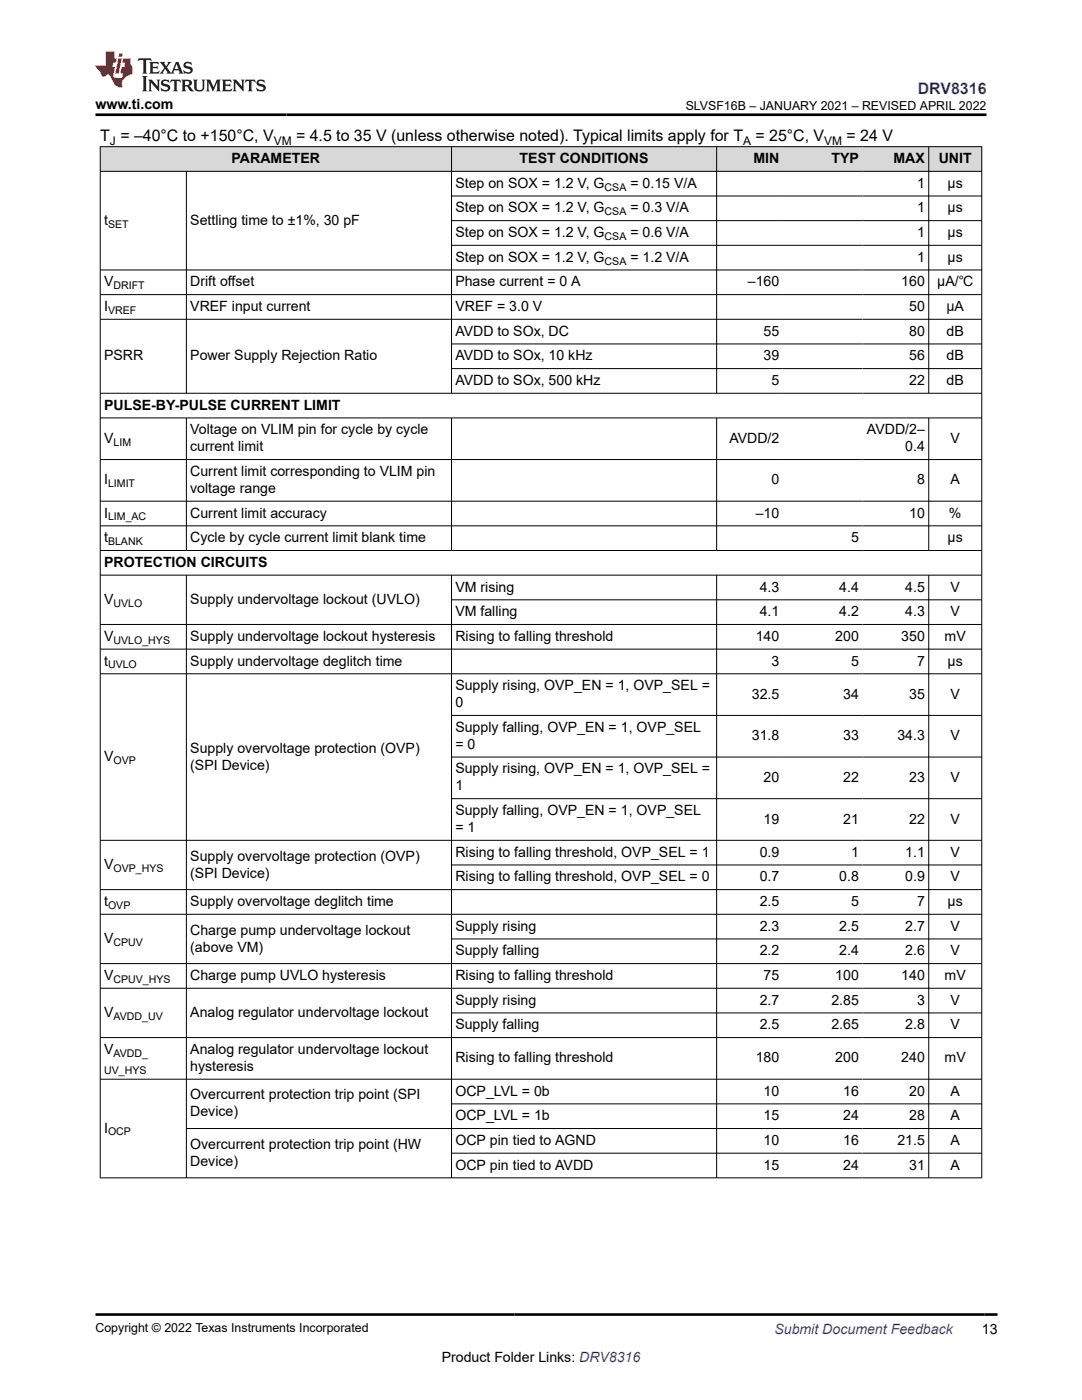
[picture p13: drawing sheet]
<svg xmlns="http://www.w3.org/2000/svg" width="216mm" height="279mm" viewBox="0 0 216 279" stroke-linecap="round" stroke-linejoin="round" font-family="sans-serif">
<defs><g id="words">
<text font-size="3.2" fill="#00f" x="183.1" y="18.7">DRV8316</text>
<g font-size="3.2">
<text x="20" y="28.2">T = –40°C to +150°C, V</text>
<text x="59.1" y="28.2">= 4.5 to 35 V (unless otherwise noted). Typical limits apply for T</text>
<text x="150.7" y="28.2">= 25°C, V</text>
<text x="168.9" y="28.2">= 24 V</text>
</g>
<g font-size="2.8">
<text x="19" y="21.8">www.ti.com</text>
<text x="46.2" y="32.5">PARAMETER</text>
<text x="103.7" y="32.5">TEST CONDITIONS</text>
<text x="150.3" y="32.5">MIN</text>
<text x="165.9" y="32.5">TYP</text>
<text x="178.3" y="32.5">MAX</text>
<text x="187.3" y="32.5">UNIT</text>
<text x="90.9" y="37.5">Step on SOX = 1.2 V, G</text>
<text x="125.8" y="37.5">= 0.15 V/A</text>
<text x="183" y="37.5">1</text>
<text x="189.1" y="37.5">μs</text>
<text x="20.8" y="44.8">t</text>
<text x="38" y="44.8">Settling time to ±1%, 30 pF</text>
<text x="90.9" y="42.4">Step on SOX = 1.2 V, G</text>
<text x="90.9" y="47.3">Step on SOX = 1.2 V, G</text>
<text x="125.8" y="42.4">= 0.3 V/A</text>
<text x="125.8" y="47.3">= 0.6 V/A</text>
<text x="183" y="42.4">1</text>
<text x="183" y="47.3">1</text>
<text x="189.1" y="42.4">μs</text>
<text x="189.1" y="47.3">μs</text>
<text x="90.9" y="52.2">Step on SOX = 1.2 V, G</text>
<text x="125.8" y="52.2">= 1.2 V/A</text>
<text x="183" y="52.2">1</text>
<text x="189.1" y="52.2">μs</text>
<text x="20.8" y="57.2">V</text>
<text x="38" y="57.2">Drift offset</text>
<text x="90.9" y="57.2">Phase current = 0 A</text>
<text x="149.2" y="57.2">–160</text>
<text x="179.8" y="57.2">160</text>
<text x="187" y="57.2">µA/℃</text>
<text x="20.8" y="62.1">I</text>
<text x="38" y="62.1">VREF input current</text>
<text x="90.9" y="62.1">VREF = 3.0 V</text>
<text x="181.4" y="62.1">50</text>
<text x="188.9" y="62.1">µA</text>
<text x="20.8" y="71.9">PSRR</text>
<text x="38" y="71.9">Power Supply Rejection Ratio</text>
<text x="90.9" y="67">AVDD to SOx, DC</text>
<text x="90.9" y="71.9">AVDD to SOx, 10 kHz</text>
<text x="152.4" y="67">55</text>
<text x="152.4" y="71.9">39</text>
<text x="181.4" y="67">80</text>
<text x="181.4" y="71.9">56</text>
<text x="188.9" y="67">dB</text>
<text x="188.9" y="71.9">dB</text>
<text x="90.9" y="76.8">AVDD to SOx, 500 kHz</text>
<text x="153.9" y="76.8">5</text>
<text x="181.4" y="76.8">22</text>
<text x="188.9" y="76.8">dB</text>
<text x="20.8" y="81.8">PULSE-BY-PULSE CURRENT LIMIT</text>
<text x="20.8" y="88.4">V</text>
<text x="38" y="86.7">Voltage on VLIM pin for cycle by cycle</text>
<text x="145.5" y="88.4">AVDD/2</text>
<text x="173" y="86.7">AVDD/2–</text>
<text x="189.7" y="88.4">V</text>
<text x="38" y="90.1">current limit</text>
<text x="38" y="95">Current limit corresponding to VLIM pin</text>
<text x="180.6" y="90.1">0.4</text>
<text x="20.8" y="96.7">I</text>
<text x="38" y="98.4">voltage range</text>
<text x="153.9" y="96.7">0</text>
<text x="183" y="96.7">8</text>
<text x="189.7" y="96.7">A</text>
<text x="20.8" y="103.3">I</text>
<text x="38" y="103.3">Current limit accuracy</text>
<text x="150.8" y="103.3">–10</text>
<text x="181.4" y="103.3">10</text>
<text x="189.4" y="103.3">%</text>
<text x="20.8" y="108.2">t</text>
<text x="20.8" y="113.1">PROTECTION CIRCUITS</text>
<text x="38" y="108.2">Cycle by cycle current limit blank time</text>
<text x="169.8" y="108.2">5</text>
<text x="189.1" y="108.2">µs</text>
<text x="90.9" y="118.1">VM rising</text>
<text x="151.6" y="118.1">4.3</text>
<text x="167.5" y="118.1">4.4</text>
<text x="180.6" y="118.1">4.5</text>
<text x="189.7" y="118.1">V</text>
<text x="20.8" y="120.5">V</text>
<text x="38" y="120.5">Supply undervoltage lockout (UVLO)</text>
<text x="90.9" y="123">VM falling</text>
<text x="151.6" y="123">4.1</text>
<text x="167.5" y="123">4.2</text>
<text x="180.6" y="123">4.3</text>
<text x="189.7" y="123">V</text>
<text x="20.8" y="127.9">V</text>
<text x="38" y="127.9">Supply undervoltage lockout hysteresis</text>
<text x="90.9" y="127.9">Rising to falling threshold</text>
<text x="150.8" y="127.9">140</text>
<text x="166.7" y="127.9">200</text>
<text x="179.8" y="127.9">350</text>
<text x="188.5" y="127.9">mV</text>
<text x="20.8" y="132.8">t</text>
<text x="38" y="132.8">Supply undervoltage deglitch time</text>
<text x="90.9" y="137.7">Supply rising, OVP_EN = 1, OVP_SEL =</text>
<text x="153.9" y="132.8">3</text>
<text x="169.8" y="132.8">5</text>
<text x="183" y="132.8">7</text>
<text x="189.1" y="132.8">µs</text>
<text x="90.9" y="141.1">0</text>
<text x="150" y="139.4">32.5</text>
<text x="168.2" y="139.4">34</text>
<text x="181.4" y="139.4">35</text>
<text x="189.7" y="139.4">V</text>
<text x="90.9" y="146.1">Supply falling, OVP_EN = 1, OVP_SEL</text>
<text x="90.9" y="149.4">= 0</text>
<text x="150" y="147.7">31.8</text>
<text x="168.2" y="147.7">33</text>
<text x="179.1" y="147.7">34.3</text>
<text x="189.7" y="147.7">V</text>
<text x="20.8" y="151.9">V</text>
<text x="38" y="150.2">Supply overvoltage protection (OVP)</text>
<text x="38" y="153.6">(SPI Device)</text>
<text x="90.9" y="154.4">Supply rising, OVP_EN = 1, OVP_SEL =</text>
<text x="90.9" y="157.7">1</text>
<text x="152.4" y="156.1">20</text>
<text x="168.2" y="156.1">22</text>
<text x="181.4" y="156.1">23</text>
<text x="189.7" y="156.1">V</text>
<text x="90.9" y="162.7">Supply falling, OVP_EN = 1, OVP_SEL</text>
<text x="90.9" y="166.1">= 1</text>
<text x="152.4" y="164.4">19</text>
<text x="168.2" y="164.4">21</text>
<text x="181.4" y="164.4">22</text>
<text x="189.7" y="164.4">V</text>
<text x="20.8" y="173.4">V</text>
<text x="38" y="171.7">Supply overvoltage protection (OVP)</text>
<text x="90.9" y="171">Rising to falling threshold, OVP_SEL = 1</text>
<text x="151.6" y="171">0.9</text>
<text x="169.8" y="171">1</text>
<text x="180.6" y="171">1.1</text>
<text x="189.7" y="171">V</text>
<text x="38" y="175.1">(SPI Device)</text>
<text x="90.9" y="175.9">Rising to falling threshold, OVP_SEL = 0</text>
<text x="151.6" y="175.9">0.7</text>
<text x="167.5" y="175.9">0.8</text>
<text x="180.6" y="175.9">0.9</text>
<text x="189.7" y="175.9">V</text>
<text x="20.8" y="180.8">t</text>
<text x="38" y="180.8">Supply overvoltage deglitch time</text>
<text x="90.9" y="185.7">Supply rising</text>
<text x="151.6" y="180.8">2.5</text>
<text x="151.6" y="185.7">2.3</text>
<text x="167.5" y="185.7">2.5</text>
<text x="169.8" y="180.8">5</text>
<text x="180.6" y="185.7">2.7</text>
<text x="183" y="180.8">7</text>
<text x="189.1" y="180.8">µs</text>
<text x="189.7" y="185.7">V</text>
<text x="20.8" y="188.2">V</text>
<text x="38" y="186.5">Charge pump undervoltage lockout</text>
<text x="38" y="189.9">(above VM)</text>
<text x="90.9" y="190.7">Supply falling</text>
<text x="151.6" y="190.7">2.2</text>
<text x="167.5" y="190.7">2.4</text>
<text x="180.6" y="190.7">2.6</text>
<text x="189.7" y="190.7">V</text>
<text x="20.8" y="195.6">V</text>
<text x="38" y="195.6">Charge pump UVLO hysteresis</text>
<text x="90.9" y="195.6">Rising to falling threshold</text>
<text x="152.4" y="195.6">75</text>
<text x="166.7" y="195.6">100</text>
<text x="179.8" y="195.6">140</text>
<text x="188.5" y="195.6">mV</text>
<text x="20.8" y="203">V</text>
<text x="38" y="203">Analog regulator undervoltage lockout</text>
<text x="90.9" y="200.5">Supply rising</text>
<text x="151.6" y="200.5">2.7</text>
<text x="165.9" y="200.5">2.85</text>
<text x="183" y="200.5">3</text>
<text x="189.7" y="200.5">V</text>
<text x="90.9" y="205.4">Supply falling</text>
<text x="151.6" y="205.4">2.5</text>
<text x="165.9" y="205.4">2.65</text>
<text x="180.6" y="205.4">2.8</text>
<text x="189.7" y="205.4">V</text>
<text x="20.8" y="210.3">V</text>
<text x="38" y="210.3">Analog regulator undervoltage lockout</text>
<text x="38" y="213.7">hysteresis</text>
<text x="90.9" y="212">Rising to falling threshold</text>
<text x="150.8" y="212">180</text>
<text x="166.7" y="212">200</text>
<text x="179.8" y="212">240</text>
<text x="188.5" y="212">mV</text>
<text x="38" y="219.4">Overcurrent protection trip point (SPI</text>
<text x="90.9" y="218.7">OCP_LVL = 0b</text>
<text x="152.4" y="218.7">10</text>
<text x="168.2" y="218.7">16</text>
<text x="181.4" y="218.7">20</text>
<text x="189.7" y="218.7">A</text>
<text x="20.8" y="226">I</text>
<text x="38" y="222.8">Device)</text>
<text x="90.9" y="223.6">OCP_LVL = 1b</text>
<text x="152.4" y="223.6">15</text>
<text x="168.2" y="223.6">24</text>
<text x="181.4" y="223.6">28</text>
<text x="189.7" y="223.6">A</text>
<text x="38" y="229.3">Overcurrent protection trip point (HW</text>
<text x="38" y="232.6">Device)</text>
<text x="90.9" y="228.5">OCP pin tied to AGND</text>
<text x="90.9" y="233.4">OCP pin tied to AVDD</text>
<text x="152.4" y="228.5">10</text>
<text x="152.4" y="233.4">15</text>
<text x="168.2" y="228.5">16</text>
<text x="168.2" y="233.4">24</text>
<text x="179.1" y="228.5">21.5</text>
<text x="181.4" y="233.4">31</text>
<text x="189.7" y="228.5">A</text>
<text x="189.7" y="233.4">A</text>
<text x="195.9" y="266.1">13</text>
<text x="88.1" y="271.7">Product Folder Links: DRV8316</text>
</g>
<text font-size="2.8" fill="#00f" x="154.5" y="266.2">Submit Document Feedback</text>
<g font-size="2.5">
<text x="136.8" y="21.9">SLVSF16B – JANUARY 2021 – REVISED APRIL 2022</text>
<text x="19" y="265.9">Copyright © 2022 Texas Instruments Incorporated</text>
</g>
<g font-size="2.4">
<text x="21.9" y="28.9">J</text>
<text x="54.6" y="28.9">VM</text>
<text x="148.3" y="28.9">A</text>
<text x="164.5" y="28.9">VM</text>
</g>
<g font-size="2.1">
<text x="120.6" y="38">CSA</text>
<text x="21.6" y="45.4">SET</text>
<text x="120.6" y="43">CSA</text>
<text x="120.6" y="47.9">CSA</text>
<text x="120.6" y="52.8">CSA</text>
<text x="22.6" y="57.7">DRIFT</text>
<text x="21.6" y="62.6">VREF</text>
<text x="22.6" y="88.9">LIM</text>
<text x="21.6" y="97.2">LIMIT</text>
<text x="21.6" y="103.9">LIM_AC</text>
<text x="21.6" y="108.8">BLANK</text>
<text x="22.6" y="121.1">UVLO</text>
<text x="22.6" y="128.5">UVLO_HYS</text>
<text x="21.6" y="133.4">UVLO</text>
<text x="22.6" y="152.5">OVP</text>
<text x="22.6" y="174">OVP_HYS</text>
<text x="21.6" y="181.4">OVP</text>
<text x="22.6" y="188.8">CPUV</text>
<text x="22.6" y="196.1">CPUV_HYS</text>
<text x="22.6" y="203.5">AVDD_UV</text>
<text x="20.8" y="214.3">UV_HYS</text>
<text x="22.6" y="210.9">AVDD_</text>
<text x="21.6" y="226.6">OCP</text>
</g>
</g></defs>
<g fill="#d8d8d8">
<path d="M20 29.3h175.9v4.9h-175.9z" fill-rule="evenodd"/>
<path d="M20.1 29.3h69.9v4.8h-69.9z" fill-rule="evenodd"/>
<path d="M90.2 29.3h52.7v4.8h-52.7z" fill-rule="evenodd"/>
<path d="M143.1 29.3h13.1v4.8h-13.1z" fill-rule="evenodd"/>
<path d="M156.2 29.3h15.9v4.8h-15.9z" fill-rule="evenodd"/>
<path d="M172.1 29.3h13.2v4.8h-13.2z" fill-rule="evenodd"/>
<path d="M185.4 29.3h10.4v4.8h-10.4z" fill-rule="evenodd"/>
</g>
<g fill="none" stroke="#000" stroke-width=".2">
<path d="M19.9 29.3h176.1M19.9 34.2h176.1M20 29.2v205.9M37.2 34.2v44.3M90.1 29.2v49.3M90.1 39.1h105.9M143 29.2v49.3M185.3 29.2v49.3M195.9 29.2v205.9M19.9 53.9h176.1M19.9 58.8h176.1M90.1 44h105.9"/>
<path d="M90.1 49h105.9M19.9 63.7h176.1M19.9 78.5h176.1M90.1 68.6h105.9M90.1 73.6h105.9M19.9 83.4h176.1M19.9 91.7h176.1M37.2 83.4v26.5M90.1 83.4v26.5M143 83.4v26.5M185.3 83.4v26.5M19.9 100h176.1"/>
<path d="M19.9 104.9h176.1M19.9 109.9h176.1M19.9 114.8h176.1M37.2 114.8v120.3M90.1 114.8v120.3M90.1 119.7h105.9M143 114.8v120.3M185.3 114.8v120.3M19.9 124.6h176.1M19.9 129.5h176.1M19.9 134.5h176.1M90.1 142.8h105.9"/>
<path d="M90.1 151.1h105.9M90.1 159.4h105.9M19.9 167.7h176.1M19.9 177.5h176.1M90.1 172.6h105.9M19.9 182.5h176.1M19.9 197.2h176.1M90.1 187.4h105.9M196 192.3h-176.1M19.9 215.4h176.1M90.1 202.2h105.9M196 207.1h-176.1"/>
<path d="M90.1 220.3h105.9M90.1 230.1h105.9M196 235.1h-176.1M196 225.2h-158.8"/>
</g>
<path d="M27.7 11.6l-.2 .6 .5-.2h.6v.1v2.2l-.2 .4h1l-.2-.4v-2.2v-.1h.5l.5 .2-.1-.6zM29.8 12.4l.2 .3v1.6l-.2 .4h1.9l.1-.6a1.08 1.08 0 0 1-1.3 .2v-.7h.6l.4 .2v-.7l-.4 .2h-.6v-.5l.2-.2a1 1 0 0 1 1 .3l-.1-.5zM31.8 12.4l1 1.1-1 1.2h.9l-.2-.2 .4-.8 .5 .8-.2 .2h1.6l-.2-.2 .1-.5h1l.1 .5-.1 .2h.9l-.2-.4-.8-1.9h-.5l-1 2.1-.8-1.1 .9-1h-.8l.2 .2-.5 .6-.3-.6 .1-.2zM35.2 12.8l.4 1h-.8zM36.8 12.5a.65 .65 0 0 0-.2 .7 .65 .65 0 0 0 .6 .5l.7 .1 .1 .3a.79 .79 0 0 1-.7 .4 .79 .79 0 0 1-.7-.5l.1 .7 .2-.1a.93 .93 0 0 0 1.1 0 .93 .93 0 0 0 .4-.9 1.46 1.46 0 0 0-1.2-.6l-.1-.3a1.09 1.09 0 0 1 1.2 .2l-.2-.6-.1 .1-.6-.2zM28.4 15.2l.2 .4v2.2l-.2 .4h1l-.2-.4v-2.2l.2-.4zM29.6 15.9l.2 .4v1.5l-.2 .4h.8l-.3-.4v-1.3l1.7 1.8v-2l.2-.4h-.8l.2 .2 .1 1.1-1.2-1.3zM32.3 16a.65 .65 0 0 0-.2 .8 .65 .65 0 0 0 .7 .4l.6 .2 .1 .2a.79 .79 0 0 1-.7 .4 .79 .79 0 0 1-.7-.5l.1 .7 .2-.1a.93 .93 0 0 0 1.1 .1 .93 .93 0 0 0 .4-1 1.46 1.46 0 0 0-1.2-.5l-.1-.4a1.09 1.09 0 0 1 1.2 .2l-.2-.6-.1 .1-.6-.1zM34.1 15.9l-.1 .6a.63 .63 0 0 1 .7-.3l.1 1.6-.3 .4h1l-.2-.4v-1.6a.66 .66 0 0 1 .8 .3l-.1-.6zM36.2 15.9l.2 .4v1.5l-.2 .4h.9l-.2-.2v-.7h.5l.1 .2a.79 .79 0 0 0 1.2 .6l-1-.9a.61 .61 0 0 0 .6-.6 .61 .61 0 0 0-.5-.7zM36.9 16.2h.2a.47 .47 0 0 1 .5 .1 .47 .47 0 0 1 .1 .5l-.2 .1-.6 .1zM38.5 15.9l.2 .2a2.27 2.27 0 0 0 .4 2 1.04 1.04 0 0 0 1.7-.7v-1.3l.2-.2h-.8l.2 .4v1.1a.6 .6 0 0 1-.6 .6 .6 .6 0 0 1-.6-.6v-1.1l.3-.4zM41.1 15.9l.2 .4v1.5l-.2 .4h.7l-.2-.4v-1.4l.9 1.9 .8-1.9v1.4l-.2 .4h1l-.3-.4v-1.5l.3-.4h-.8l-.7 1.5-.7-1.5zM44.3 15.9l.2 .4v1.5l-.2 .4h1.9l.1-.6a1.09 1.09 0 0 1-1.3 .2v-.7h.6l.4 .2v-.6l-.4 .2h-.6v-.6l.2-.1a1.01 1.01 0 0 1 1 .3l-.1-.6zM46.4 15.9l.3 .4v1.5l-.3 .4h.8l-.2-.4v-1.3l1.6 1.8v-2l.2-.4h-.7l.2 .2v1.1l-1.2-1.3zM49 15.9l-.1 .6a.63 .63 0 0 1 .8-.3v1.6l-.3 .4h1l-.2-.4v-1.6a.66 .66 0 0 1 .8 .3l-.1-.6zM51.4 16a.65 .65 0 0 0-.2 .8 .65 .65 0 0 0 .6 .4l.6 .2 .2 .2a.79 .79 0 0 1-.8 .4 .79 .79 0 0 1-.6-.5l.1 .7 .2-.1a.93 .93 0 0 0 1 .1 .93 .93 0 0 0 .5-1 1.46 1.46 0 0 0-1.3-.5l-.1-.4a1.09 1.09 0 0 1 1.3 .2l-.2-.6-.2 .1-.5-.1z" fill="#231f20"/>
<path d="M21.1 10.3v2.7h-2.1l.1 .4 .9 1a.95 .95 0 0 0 .9 .9 .59 .59 0 0 1 .6-.4 .59 .59 0 0 1 .5 .3l.4 .8a1.59 1.59 0 0 0 2.1 1.4 1.61 1.61 0 0 1 1-2.3l1-.3-.1-1.5a1.59 1.59 0 0 1-.4-1.7h-1.4l-.2 .9h.5l-.1 .9h-.5l-.2 .9v.3l.4 .1-.2 .9h-.6a.73 .73 0 0 1-1.1-.7l.3-1.5h-.5l.2-.9h.5l.2-.9h-.5v-1.3zM23.6 11.6l-.6 3.1h.7l.6-3.1zM23.8 10.7l-.1 .6h.7l.1-.6z" fill="#ed1c24"/>
<path d="M19 22.9h177.8M19.1 262.3h179.9" fill="none" stroke="#000" stroke-width=".53"/>
<use href="#words"/>
</svg>
